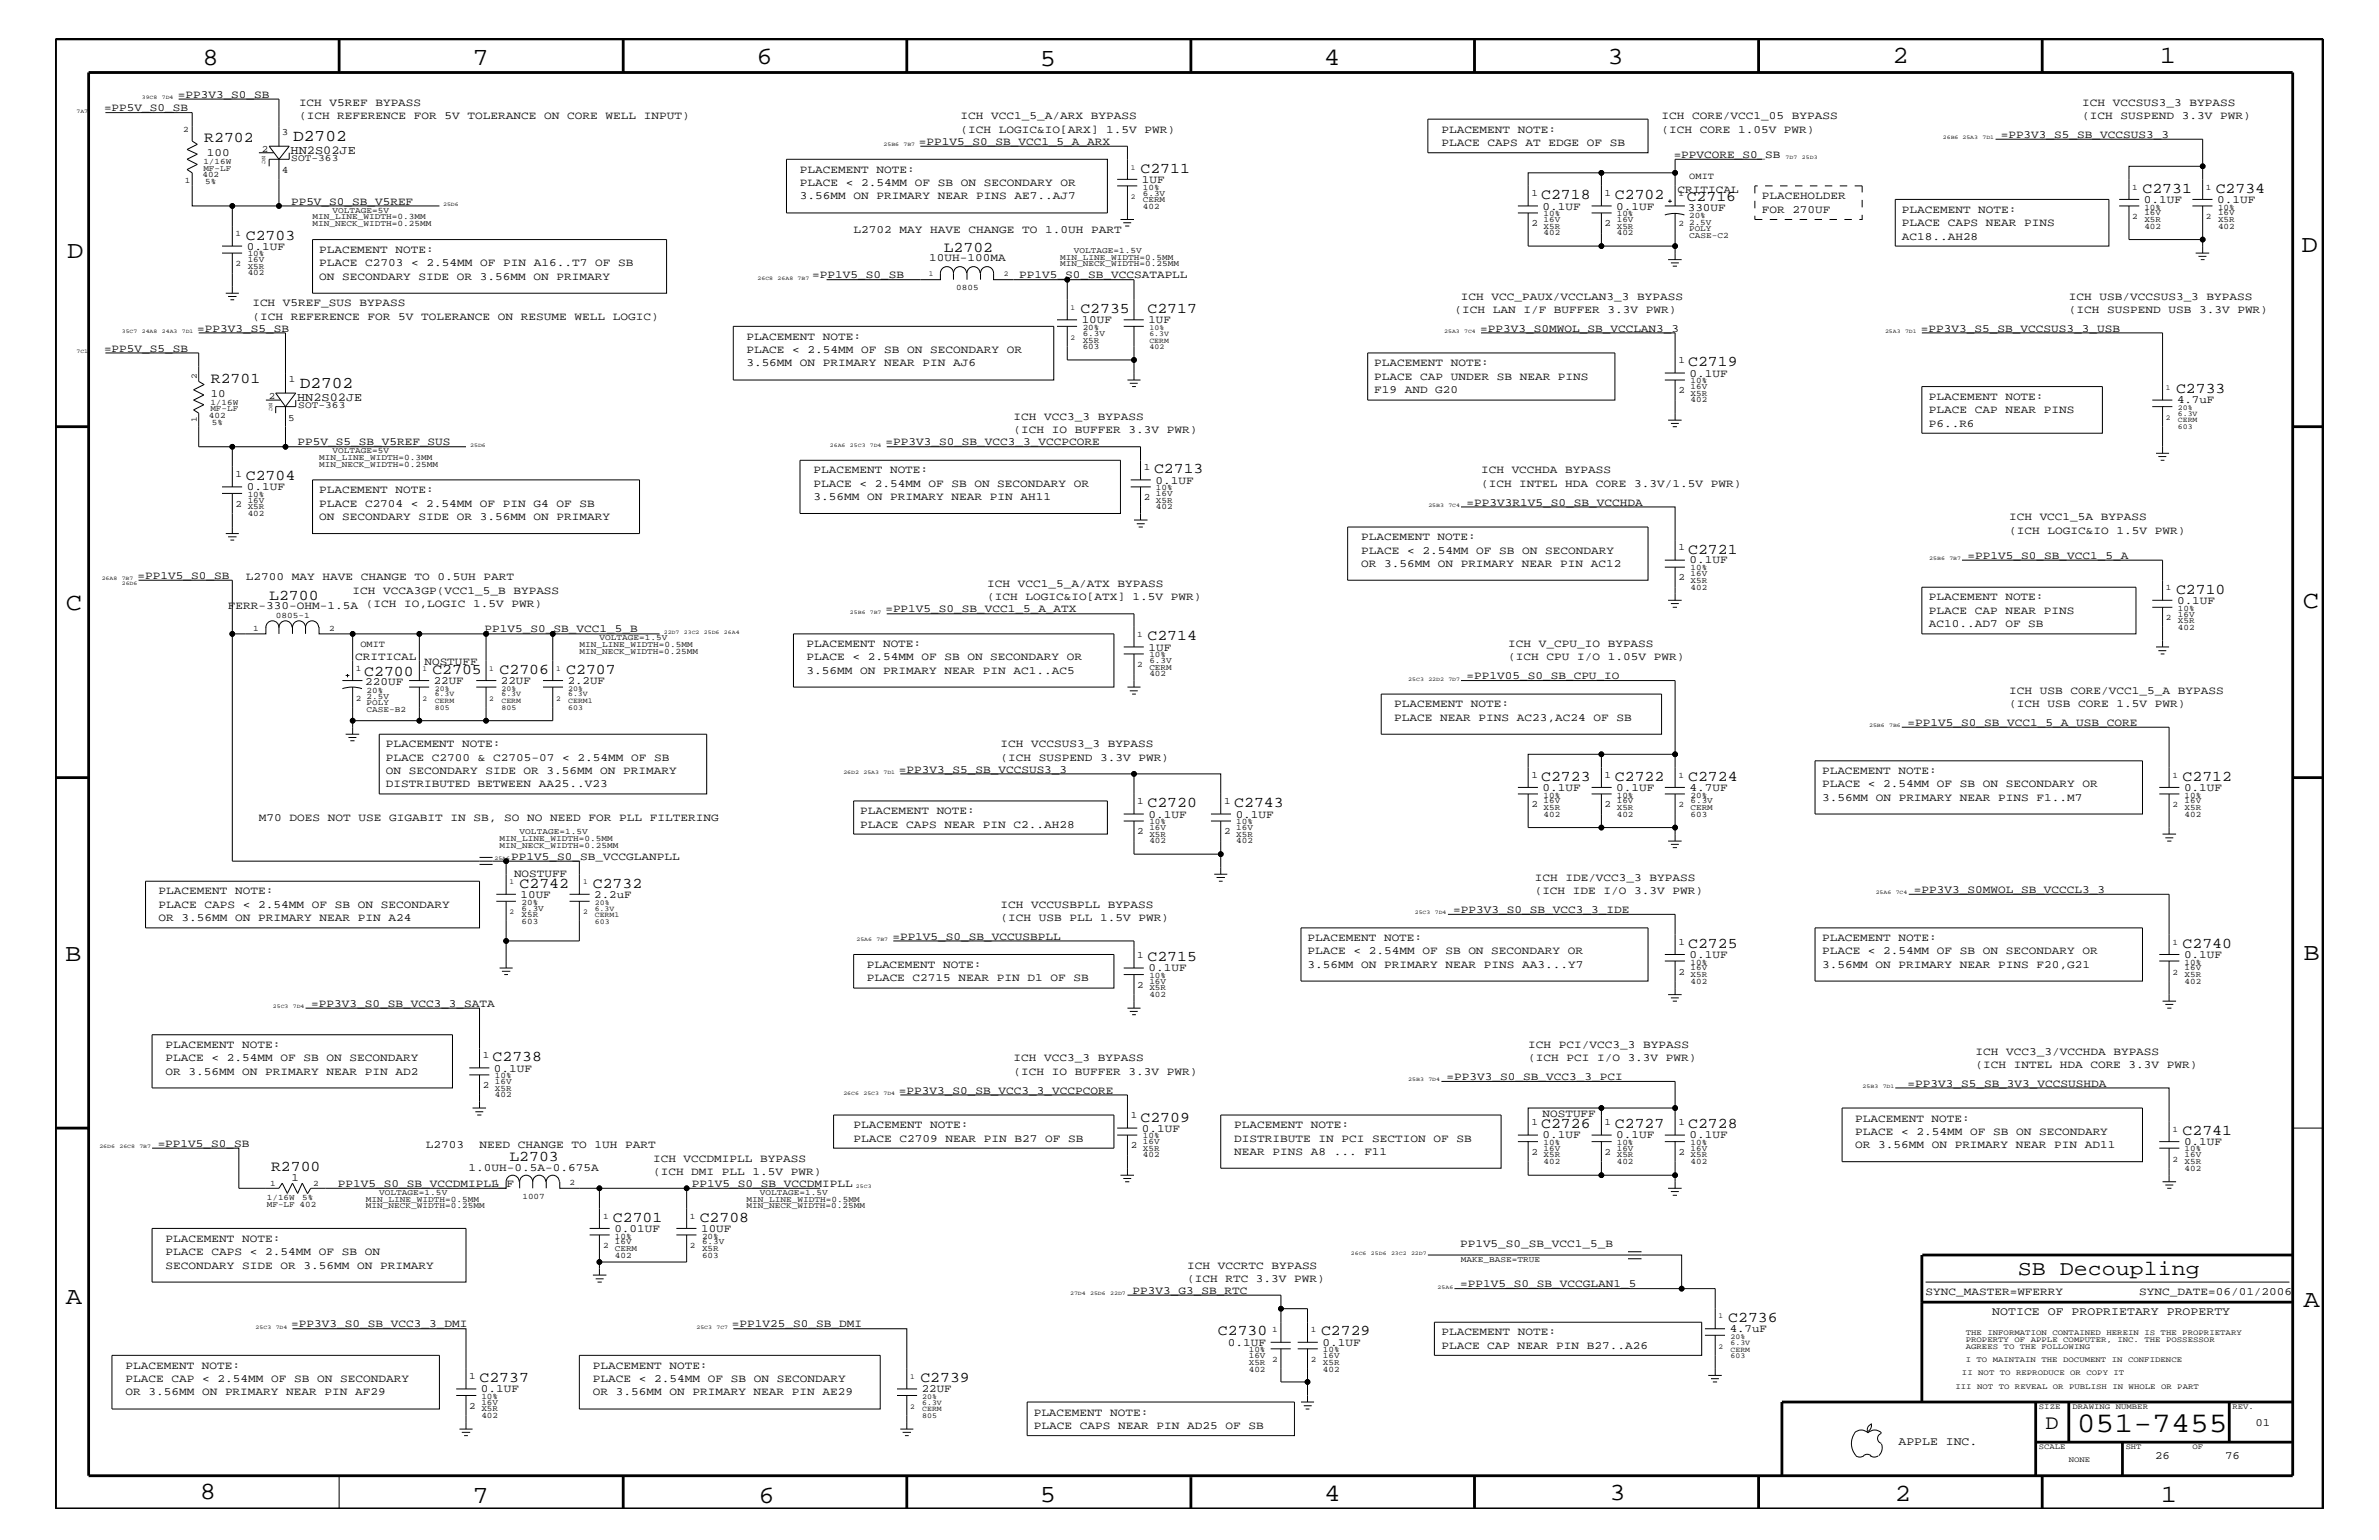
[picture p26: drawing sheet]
<svg xmlns="http://www.w3.org/2000/svg" width="432mm" height="279mm" viewBox="0 0 432 279" stroke-linecap="round" stroke-linejoin="round" font-family="sans-serif">
<defs><g id="words">
<text font-size="5.2" x="376.9" y="259.9">051-7455</text>
<g font-size="4.5">
<text x="36.7" y="11.7">8</text>
<text x="85.8" y="11.7">7</text>
<text x="137.3" y="11.5">6</text>
<text x="240.3" y="11.7">4</text>
<text x="291.8" y="11.5">3</text>
<text x="343.5" y="11.5">2</text>
<text x="392" y="11.5">1</text>
<text x="188.7" y="12.1">5</text>
<text x="12.2" y="46.8">D</text>
<text x="417.7" y="45.7">D</text>
<text x="11.9" y="110.6">C</text>
<text x="418" y="110.3">C</text>
<text x="11.9" y="174.3">B</text>
<text x="418.1" y="174.2">B</text>
<text x="11.9" y="236.7">A</text>
<text x="418.1" y="237.1">A</text>
<text x="36.2" y="271.9">8</text>
<text x="85.8" y="272.7">7</text>
<text x="137.7" y="272.7">6</text>
<text x="188.7" y="272.5">5</text>
<text x="240.4" y="272.3">4</text>
<text x="292.1" y="272.2">3</text>
<text x="343.9" y="272.3">2</text>
<text x="392.2" y="272.6">1</text>
</g>
<text font-size="3.8" x="366.3" y="231.3">SB Decoupling</text>
<text font-size="3.7" x="371.3" y="259.3">D</text>
<g font-size="3">
<text x="53.2" y="25.5">D2702</text>
<text x="54.4" y="70.4">D2702</text>
</g>
<g font-size="2.7">
<text x="37.1" y="25.9">R2702</text>
<text x="207" y="31.4">C2711</text>
<text x="388.9" y="35">C2731</text>
<text x="402.2" y="35">C2734</text>
<text x="279.7" y="36.2">C2718</text>
<text x="293.1" y="36.2">C2702</text>
<text x="306.2" y="36.5">C2716</text>
<text x="44.6" y="43.5">C2703</text>
<text x="171.3" y="45.7">L2702</text>
<text x="196.1" y="56.8">C2735</text>
<text x="208.3" y="56.8">C2717</text>
<text x="38.3" y="69.5">R2701</text>
<text x="306.4" y="66.5">C2719</text>
<text x="395" y="71.3">C2733</text>
<text x="44.6" y="87.1">C2704</text>
<text x="209.5" y="85.9">C2713</text>
<text x="306.4" y="100.4">C2721</text>
<text x="395" y="107.7">C2710</text>
<text x="48.9" y="108.8">L2700</text>
<text x="208.3" y="116.2">C2714</text>
<text x="66.1" y="122.6">C2700</text>
<text x="78.5" y="122.3">C2705</text>
<text x="90.7" y="122.3">C2706</text>
<text x="102.8" y="122.3">C2707</text>
<text x="279.7" y="141.7">C2723</text>
<text x="293.1" y="141.7">C2722</text>
<text x="306.4" y="141.7">C2724</text>
<text x="396.2" y="141.7">C2712</text>
<text x="208.3" y="146.5">C2720</text>
<text x="224" y="146.5">C2743</text>
<text x="94.3" y="161.1">C2742</text>
<text x="107.6" y="161.1">C2732</text>
<text x="306.4" y="172">C2725</text>
<text x="396.2" y="172">C2740</text>
<text x="208.3" y="174.4">C2715</text>
<text x="89.4" y="192.6">C2738</text>
<text x="207" y="203.5">C2709</text>
<text x="279.7" y="204.7">C2726</text>
<text x="293.1" y="204.7">C2727</text>
<text x="306.4" y="204.7">C2728</text>
<text x="396.2" y="205.9">C2741</text>
<text x="49.2" y="212.5">R2700</text>
<text x="92.5" y="210.7">L2703</text>
<text x="111.3" y="221.7">C2701</text>
<text x="127" y="221.7">C2708</text>
<text x="313.7" y="239.9">C2736</text>
<text x="221.1" y="242.3">C2730</text>
<text x="239.8" y="242.3">C2729</text>
<text x="87" y="250.7">C2737</text>
<text x="167" y="250.7">C2739</text>
</g>
<g font-size="2.2">
<text x="52.7" y="28">HN2S02JE</text>
<text x="53.9" y="72.8">HN2S02JE</text>
</g>
<g font-size="2.1">
<text x="361.6" y="238.6">NOTICE OF PROPRIETARY PROPERTY</text>
<text x="344.6" y="262.2">APPLE INC.</text>
</g>
<g font-size="2">
<text x="32.3" y="17.7">=PP3V3_S0_SB</text>
<text x="18.9" y="20.2">=PP5V_S0_SB</text>
<text x="54.3" y="19.2">ICH V5REF BYPASS</text>
<text x="54.3" y="21.6">(ICH REFERENCE FOR 5V TOLERANCE ON CORE WELL INPUT)</text>
<text x="174.3" y="21.6">ICH VCC1_5_A/ARX BYPASS</text>
<text x="301.6" y="21.6">ICH CORE/VCC1_05 BYPASS</text>
<text x="378" y="21.6">(ICH SUSPEND 3.3V PWR)</text>
<text x="378" y="19.2">ICH VCCSUS3_3 BYPASS</text>
<text x="37.5" y="28.4">100</text>
<text x="166.8" y="26.3">=PP1V5_S0_SB_VCC1_5_A_ARX</text>
<text x="174.3" y="24.1">(ICH LOGIC&amp;IO[ARX] 1.5V PWR)</text>
<text x="261.6" y="24.1">PLACEMENT NOTE:</text>
<text x="261.6" y="26.5">PLACE CAPS AT EDGE OF SB</text>
<text x="301.6" y="24.1">(ICH CORE 1.05V PWR)</text>
<text x="303.8" y="28.6">=PPVCORE_S0_SB</text>
<text x="363.1" y="25">=PP3V3_S5_SB_VCCSUS3_3</text>
<text x="145.2" y="31.4">PLACEMENT NOTE:</text>
<text x="145.2" y="33.7">PLACE &lt; 2.54MM OF SB ON SECONDARY OR</text>
<text x="207.3" y="33.1">1UF</text>
<text x="304.5" y="35">CRITICAL</text>
<text x="52.8" y="37.2">PP5V_S0_SB_V5REF</text>
<text x="145.2" y="36.2">3.56MM ON PRIMARY NEAR PINS AE7..AJ7</text>
<text x="280" y="38">0.1UF</text>
<text x="293.4" y="38">0.1UF</text>
<text x="306.3" y="38.2">330UF</text>
<text x="319.8" y="36.2">PLACEHOLDER</text>
<text x="319.8" y="38.6">FOR 270UF</text>
<text x="345.2" y="41">PLACE CAPS NEAR PINS</text>
<text x="345.2" y="38.6">PLACEMENT NOTE:</text>
<text x="389.1" y="36.8">0.1UF</text>
<text x="402.4" y="36.8">0.1UF</text>
<text x="44.8" y="45.3">0.1UF</text>
<text x="57.9" y="45.9">PLACEMENT NOTE:</text>
<text x="154.9" y="42.3">L2702 MAY HAVE CHANGE TO 1.0UH PART</text>
<text x="168.7" y="47.4">10UH-100MA</text>
<text x="345.2" y="43.5">AC18..AH28</text>
<text x="57.9" y="50.7">ON SECONDARY SIDE OR 3.56MM ON PRIMARY</text>
<text x="57.9" y="48.3">PLACE C2703 &lt; 2.54MM OF PIN A16..T7 OF SB</text>
<text x="147.4" y="50.5">=PP1V5_S0_SB</text>
<text x="185" y="50.5">PP1V5_S0_SB_VCCSATAPLL</text>
<text x="45.8" y="55.6">ICH V5REF_SUS BYPASS</text>
<text x="45.8" y="58">(ICH REFERENCE FOR 5V TOLERANCE ON RESUME WELL LOGIC)</text>
<text x="196.3" y="58.6">10UF</text>
<text x="208.4" y="58.6">1UF</text>
<text x="264" y="56.8">(ICH LAN I/F BUFFER 3.3V PWR)</text>
<text x="265.2" y="54.4">ICH VCC_PAUX/VCCLAN3_3 BYPASS</text>
<text x="375.5" y="54.4">ICH USB/VCCSUS3_3 BYPASS</text>
<text x="375.5" y="56.8">(ICH SUSPEND USB 3.3V PWR)</text>
<text x="18.9" y="63.9">=PP5V_S5_SB</text>
<text x="35.8" y="60.2">=PP3V3_S5_SB</text>
<text x="135.5" y="64">PLACE &lt; 2.54MM OF SB ON SECONDARY OR</text>
<text x="135.5" y="61.7">PLACEMENT NOTE:</text>
<text x="268.6" y="60.2">=PP3V3_S0MWOL_SB_VCCLAN3_3</text>
<text x="348.7" y="60.2">=PP3V3_S5_SB_VCCSUS3_3_USB</text>
<text x="135.5" y="66.5">3.56MM ON PRIMARY NEAR PIN AJ6</text>
<text x="249.4" y="68.9">PLACE CAP UNDER SB NEAR PINS</text>
<text x="249.4" y="71.3">F19 AND G20</text>
<text x="249.4" y="66.5">PLACEMENT NOTE:</text>
<text x="306.7" y="68.4">0.1UF</text>
<text x="38.3" y="72.1">10</text>
<text x="184" y="76.2">ICH VCC3_3 BYPASS</text>
<text x="350.1" y="72.6">PLACEMENT NOTE:</text>
<text x="350.1" y="77.4">P6..R6</text>
<text x="350.1" y="75">PLACE CAP NEAR PINS</text>
<text x="395.1" y="73.2">4.7uF</text>
<text x="54" y="80.8">PP5V_S5_SB_V5REF_SUS</text>
<text x="160.7" y="80.8">=PP3V3_S0_SB_VCC3_3_VCCPCORE</text>
<text x="184" y="78.6">(ICH IO BUFFER 3.3V PWR)</text>
<text x="44.8" y="88.9">0.1UF</text>
<text x="57.9" y="89.5">PLACEMENT NOTE:</text>
<text x="147.7" y="88.3">PLACE &lt; 2.54MM OF SB ON SECONDARY OR</text>
<text x="147.7" y="85.9">PLACEMENT NOTE:</text>
<text x="209.7" y="87.7">0.1UF</text>
<text x="268.8" y="88.3">(ICH INTEL HDA CORE 3.3V/1.5V PWR)</text>
<text x="268.8" y="85.9">ICH VCCHDA BYPASS</text>
<text x="57.9" y="92">PLACE C2704 &lt; 2.54MM OF PIN G4 OF SB</text>
<text x="57.9" y="94.3">ON SECONDARY SIDE OR 3.56MM ON PRIMARY</text>
<text x="147.7" y="90.7">3.56MM ON PRIMARY NEAR PIN AH11</text>
<text x="266.2" y="91.7">=PP3V3R1V5_S0_SB_VCCHDA</text>
<text x="364.7" y="94.3">ICH VCC1_5A BYPASS</text>
<text x="247.1" y="100.4">PLACE &lt; 2.54MM OF SB ON SECONDARY</text>
<text x="247.1" y="98">PLACEMENT NOTE:</text>
<text x="357.1" y="101.4">=PP1V5_S0_SB_VCC1_5_A</text>
<text x="364.7" y="96.8">(ICH LOGIC&amp;IO 1.5V PWR)</text>
<text x="25" y="105">=PP1V5_S0_SB</text>
<text x="44.6" y="105.3">L2700 MAY HAVE CHANGE TO 0.5UH PART</text>
<text x="64" y="107.7">ICH VCCA3GP(VCC1_5_B BYPASS</text>
<text x="179.2" y="106.5">ICH VCC1_5_A/ATX BYPASS</text>
<text x="247.1" y="102.9">OR 3.56MM ON PRIMARY NEAR PIN AC12</text>
<text x="306.7" y="102.2">0.1UF</text>
<text x="41.4" y="110.5">FERR-330-OHM-1.5A (ICH IO,LOGIC 1.5V PWR)</text>
<text x="160.7" y="111.1">=PP1V5_S0_SB_VCC1_5_A_ATX</text>
<text x="179.2" y="108.9">(ICH LOGIC&amp;IO[ATX] 1.5V PWR)</text>
<text x="350.1" y="108.9">PLACEMENT NOTE:</text>
<text x="350.1" y="113.7">AC10..AD7 OF SB</text>
<text x="350.1" y="111.4">PLACE CAP NEAR PINS</text>
<text x="395.1" y="109.5">0.1UF</text>
<text x="64.5" y="119.8">CRITICAL</text>
<text x="88" y="114.8">PP1V5_S0_SB_VCC1_5_B</text>
<text x="146.4" y="119.8">PLACE &lt; 2.54MM OF SB ON SECONDARY OR</text>
<text x="146.4" y="117.4">PLACEMENT NOTE:</text>
<text x="208.4" y="118.1">1UF</text>
<text x="273.7" y="119.8">(ICH CPU I/O 1.05V PWR)</text>
<text x="273.7" y="117.4">ICH V_CPU_IO BYPASS</text>
<text x="66.3" y="124.3">220UF</text>
<text x="77" y="120.6">NOSTUFF</text>
<text x="78.7" y="124.1">22UF</text>
<text x="90.9" y="124.1">22UF</text>
<text x="103" y="124.1">2.2UF</text>
<text x="146.4" y="122.3">3.56MM ON PRIMARY NEAR PIN AC1..AC5</text>
<text x="266.2" y="123.2">=PP1V05_S0_SB_CPU_IO</text>
<text x="364.7" y="125.9">ICH USB CORE/VCC1_5_A BYPASS</text>
<text x="253.1" y="130.8">PLACE NEAR PINS AC23,AC24 OF SB</text>
<text x="253.1" y="128.3">PLACEMENT NOTE:</text>
<text x="346.2" y="131.7">=PP1V5_S0_SB_VCC1_5_A_USB_CORE</text>
<text x="364.7" y="128.3">(ICH USB CORE 1.5V PWR)</text>
<text x="70" y="135.6">PLACEMENT NOTE:</text>
<text x="181.6" y="135.6">ICH VCCSUS3_3 BYPASS</text>
<text x="70" y="140.4">ON SECONDARY SIDE OR 3.56MM ON PRIMARY</text>
<text x="70" y="142.9">DISTRIBUTED BETWEEN AA25..V23</text>
<text x="70" y="138">PLACE C2700 &amp; C2705-07 &lt; 2.54MM OF SB</text>
<text x="163.2" y="140.2">=PP3V3_S5_SB_VCCSUS3_3</text>
<text x="181.6" y="138">(ICH SUSPEND 3.3V PWR)</text>
<text x="280" y="143.5">0.1UF</text>
<text x="293.4" y="143.5">0.1UF</text>
<text x="306.7" y="143.5">4.7UF</text>
<text x="330.7" y="140.4">PLACEMENT NOTE:</text>
<text x="330.7" y="142.9">PLACE &lt; 2.54MM OF SB ON SECONDARY OR</text>
<text x="396.4" y="143.5">0.1UF</text>
<text x="47" y="149">M70 DOES NOT USE GIGABIT IN SB, SO NO NEED FOR PLL FILTERING</text>
<text x="156.1" y="147.7">PLACEMENT NOTE:</text>
<text x="208.4" y="148.4">0.1UF</text>
<text x="224.3" y="148.4">0.1UF</text>
<text x="330.7" y="145.3">3.56MM ON PRIMARY NEAR PINS F1..M7</text>
<text x="92.8" y="156">PP1V5_S0_SB_VCCGLANPLL</text>
<text x="156.1" y="150.1">PLACE CAPS NEAR PIN C2..AH28</text>
<text x="93.3" y="159">NOSTUFF</text>
<text x="278.6" y="159.9">ICH IDE/VCC3_3 BYPASS</text>
<text x="347.4" y="162">=PP3V3_S0MWOL_SB_VCCCL3_3</text>
<text x="28.8" y="162.2">PLACEMENT NOTE:</text>
<text x="28.8" y="164.7">PLACE CAPS &lt; 2.54MM OF SB ON SECONDARY</text>
<text x="28.8" y="167.1">OR 3.56MM ON PRIMARY NEAR PIN A24</text>
<text x="94.5" y="162.8">10UF</text>
<text x="107.9" y="162.8">2.2uF</text>
<text x="181.6" y="167.1">(ICH USB PLL 1.5V PWR)</text>
<text x="181.6" y="164.7">ICH VCCUSBPLL BYPASS</text>
<text x="263.7" y="165.6">=PP3V3_S0_SB_VCC3_3_IDE</text>
<text x="278.6" y="162.2">(ICH IDE I/O 3.3V PWR)</text>
<text x="162" y="170.5">=PP1V5_S0_SB_VCCUSBPLL</text>
<text x="237.3" y="170.7">PLACEMENT NOTE:</text>
<text x="237.3" y="173.2">PLACE &lt; 2.54MM OF SB ON SECONDARY OR</text>
<text x="306.7" y="173.8">0.1UF</text>
<text x="330.7" y="173.2">PLACE &lt; 2.54MM OF SB ON SECONDARY OR</text>
<text x="330.7" y="170.7">PLACEMENT NOTE:</text>
<text x="396.4" y="173.8">0.1UF</text>
<text x="157.3" y="178">PLACE C2715 NEAR PIN D1 OF SB</text>
<text x="157.3" y="175.6">PLACEMENT NOTE:</text>
<text x="208.4" y="176.2">0.1UF</text>
<text x="237.3" y="175.6">3.56MM ON PRIMARY NEAR PINS AA3...Y7</text>
<text x="330.7" y="175.6">3.56MM ON PRIMARY NEAR PINS F20,G21</text>
<text x="56.5" y="182.7">=PP3V3_S0_SB_VCC3_3_SATA</text>
<text x="30.1" y="190.2">PLACEMENT NOTE:</text>
<text x="277.4" y="190.2">ICH PCI/VCC3_3 BYPASS</text>
<text x="358.6" y="191.4">ICH VCC3_3/VCCHDA BYPASS</text>
<text x="30.1" y="192.6">PLACE &lt; 2.54MM OF SB ON SECONDARY</text>
<text x="30.1" y="195">OR 3.56MM ON PRIMARY NEAR PIN AD2</text>
<text x="89.7" y="194.4">0.1UF</text>
<text x="184" y="195">(ICH IO BUFFER 3.3V PWR)</text>
<text x="184" y="192.6">ICH VCC3_3 BYPASS</text>
<text x="262.6" y="195.9">=PP3V3_S0_SB_VCC3_3_PCI</text>
<text x="277.4" y="192.6">(ICH PCI I/O 3.3V PWR)</text>
<text x="346.2" y="197.2">=PP3V3_S5_SB_3V3_VCCSUSHDA</text>
<text x="358.6" y="193.7">(ICH INTEL HDA CORE 3.3V PWR)</text>
<text x="163.2" y="198.4">=PP3V3_S0_SB_VCC3_3_VCCPCORE</text>
<text x="280" y="202.6">NOSTUFF</text>
<text x="336.7" y="203.5">PLACEMENT NOTE:</text>
<text x="28.6" y="208.1">=PP1V5_S0_SB</text>
<text x="77.3" y="208.3">L2703</text>
<text x="87" y="208.3">NEED CHANGE TO 1UH PART</text>
<text x="154.9" y="204.7">PLACEMENT NOTE:</text>
<text x="154.9" y="207.1">PLACE C2709 NEAR PIN B27 OF SB</text>
<text x="207.3" y="205.3">0.1UF</text>
<text x="224" y="207.1">DISTRIBUTE IN PCI SECTION OF SB</text>
<text x="224" y="204.7">PLACEMENT NOTE:</text>
<text x="224" y="209.6">NEAR PINS A8 ... F11</text>
<text x="280" y="206.5">0.1UF</text>
<text x="293.4" y="206.5">0.1UF</text>
<text x="306.7" y="206.5">0.1UF</text>
<text x="336.7" y="205.9">PLACE &lt; 2.54MM OF SB ON SECONDARY</text>
<text x="336.7" y="208.3">OR 3.56MM ON PRIMARY NEAR PIN AD11</text>
<text x="396.4" y="207.7">0.1UF</text>
<text x="52.9" y="214.2">1</text>
<text x="61.3" y="215.3">PP1V5_S0_SB_VCCDMIPLL_F</text>
<text x="85" y="212.4">1.0UH-0.5A-0.675A</text>
<text x="118.5" y="210.8">ICH VCCDMIPLL BYPASS</text>
<text x="118.5" y="213.2">(ICH DMI PLL 1.5V PWR)</text>
<text x="125.6" y="215.3">PP1V5_S0_SB_VCCDMIPLL</text>
<text x="30.1" y="225.3">PLACEMENT NOTE:</text>
<text x="30.1" y="227.7">PLACE CAPS &lt; 2.54MM OF SB ON</text>
<text x="111.5" y="223.5">0.01UF</text>
<text x="127.3" y="223.5">10UF</text>
<text x="265" y="226.3">PP1V5_S0_SB_VCC1_5_B</text>
<text x="30.1" y="230.2">SECONDARY SIDE OR 3.56MM ON PRIMARY</text>
<text x="215.5" y="230.2">ICH VCCRTC BYPASS</text>
<text x="215.5" y="232.6">(ICH RTC 3.3V PWR)</text>
<text x="265" y="233.5">=PP1V5_S0_SB_VCCGLAN1_5</text>
<text x="205.6" y="234.7">PP3V3_G3_SB_RTC</text>
<text x="349.5" y="235">SYNC_MASTER=WFERRY</text>
<text x="388.3" y="235">SYNC_DATE=06/01/2006</text>
<text x="52.8" y="240.8">=PP3V3_S0_SB_VCC3_3_DMI</text>
<text x="132.8" y="240.8">=PP1V25_S0_SB_DMI</text>
<text x="222.8" y="244.1">0.1UF</text>
<text x="240" y="244.1">0.1UF</text>
<text x="261.6" y="242.3">PLACEMENT NOTE:</text>
<text x="261.6" y="244.7">PLACE CAP NEAR PIN B27..A26</text>
<text x="313.9" y="241.7">4.7uF</text>
<text x="22.8" y="248.4">PLACEMENT NOTE:</text>
<text x="22.8" y="250.7">PLACE CAP &lt; 2.54MM OF SB ON SECONDARY</text>
<text x="107.6" y="248.4">PLACEMENT NOTE:</text>
<text x="107.6" y="250.7">PLACE &lt; 2.54MM OF SB ON SECONDARY</text>
<text x="22.8" y="253.2">OR 3.56MM ON PRIMARY NEAR PIN AF29</text>
<text x="87.3" y="252.6">0.1UF</text>
<text x="107.6" y="253.2">OR 3.56MM ON PRIMARY NEAR PIN AE29</text>
<text x="167.3" y="252.6">22UF</text>
<text x="187.6" y="256.8">PLACEMENT NOTE:</text>
<text x="187.6" y="259.3">PLACE CAPS NEAR PIN AD25 OF SB</text>
<text x="409.4" y="258.7">01</text>
<text x="391.2" y="264.7">26</text>
<text x="403.9" y="264.7">76</text>
</g>
<g font-size="1.8">
<text x="47.5" y="27.5">2</text>
<text x="51.1" y="24.6">3</text>
<text x="52.9" y="29.2">SOT-363</text>
<text x="51.1" y="31.4">4</text>
<text x="278" y="35.6">1</text>
<text x="291.3" y="35.6">1</text>
<text x="278" y="41">2</text>
<text x="291.3" y="41">2</text>
<text x="304.6" y="65.9">1</text>
<text x="52.4" y="69.4">1</text>
<text x="304.6" y="71.3">2</text>
<text x="48.8" y="72.4">2</text>
<text x="52.3" y="76.3">5</text>
<text x="54.1" y="74">SOT-363</text>
<text x="42.8" y="86.5">1</text>
<text x="207.6" y="85.3">1</text>
<text x="42.8" y="92">2</text>
<text x="207.6" y="90.7">2</text>
<text x="304.6" y="99.9">1</text>
<text x="304.6" y="105.3">2</text>
<text x="278" y="141.1">1</text>
<text x="291.3" y="141.1">1</text>
<text x="206.4" y="145.9">1</text>
<text x="222.2" y="145.9">1</text>
<text x="278" y="146.5">2</text>
<text x="291.3" y="146.5">2</text>
<text x="206.4" y="151.3">2</text>
<text x="222.2" y="151.3">2</text>
<text x="206.4" y="173.8">1</text>
<text x="304.6" y="171.4">1</text>
<text x="206.4" y="179.3">2</text>
<text x="304.6" y="176.8">2</text>
<text x="87.6" y="192">1</text>
<text x="87.6" y="197.4">2</text>
<text x="205.2" y="202.9">1</text>
<text x="205.2" y="208.3">2</text>
<text x="278" y="204.1">1</text>
<text x="278" y="209.6">2</text>
<text x="291.3" y="204.1">1</text>
<text x="291.3" y="209.6">2</text>
<text x="304.6" y="204.1">1</text>
<text x="304.6" y="209.6">2</text>
<text x="85.2" y="250.1">1</text>
<text x="85.2" y="255.6">2</text>
</g>
<g font-size="1.7">
<text x="306.6" y="32.5">OMIT</text>
<text x="65.4" y="117.4">OMIT</text>
</g>
<g font-size="1.5">
<text x="33.3" y="24">2</text>
<text x="36.9" y="29.7">1/16W</text>
<text x="33.5" y="33.1">1</text>
<text x="36.7" y="32.2">402</text>
<text x="36.9" y="31">MF-LF</text>
<text x="37.3" y="33.4">5%</text>
<text x="207.4" y="35.5">6.3V</text>
<text x="207.4" y="34.4">10%</text>
<text x="304.6" y="35.6">1</text>
<text x="387" y="34.4">1</text>
<text x="400.4" y="34.4">1</text>
<text x="56.7" y="41">MIN_NECK_WIDTH=0.25MM</text>
<text x="56.7" y="39.8">MIN_LINE_WIDTH=0.3MM</text>
<text x="60.4" y="38.6">VOLTAGE=5V</text>
<text x="207.4" y="37.9">402</text>
<text x="207.4" y="36.7">CERM</text>
<text x="280.2" y="40.3">16V</text>
<text x="280.2" y="41.5">X5R</text>
<text x="280.2" y="39.2">10%</text>
<text x="293.5" y="39.2">10%</text>
<text x="293.5" y="41.5">X5R</text>
<text x="293.5" y="40.3">16V</text>
<text x="304.6" y="41">2</text>
<text x="306.6" y="41.9">POLY</text>
<text x="306.6" y="39.6">20%</text>
<text x="306.6" y="40.8">2.5V</text>
<text x="387" y="39.8">2</text>
<text x="389.2" y="38">10%</text>
<text x="389.2" y="39.1">16V</text>
<text x="389.2" y="40.3">X5R</text>
<text x="389.2" y="41.5">402</text>
<text x="400.4" y="39.8">2</text>
<text x="402.6" y="38">10%</text>
<text x="402.6" y="39.1">16V</text>
<text x="402.6" y="41.5">402</text>
<text x="402.6" y="40.3">X5R</text>
<text x="42.8" y="42.9">1</text>
<text x="45" y="46.5">10%</text>
<text x="45" y="47.6">16V</text>
<text x="192.4" y="47.1">MIN_LINE_WIDTH=0.5MM</text>
<text x="194.9" y="45.9">VOLTAGE=1.5V</text>
<text x="280.2" y="42.7">402</text>
<text x="293.5" y="42.7">402</text>
<text x="306.6" y="43.1">CASE-C2</text>
<text x="42.8" y="48.3">2</text>
<text x="45" y="50">402</text>
<text x="45" y="48.8">X5R</text>
<text x="173.6" y="52.7">0805</text>
<text x="192.4" y="48.3">MIN_NECK_WIDTH=0.25MM</text>
<text x="196.5" y="59.8">20%</text>
<text x="196.5" y="63.4">603</text>
<text x="196.5" y="60.9">6.3V</text>
<text x="196.5" y="62.2">X5R</text>
<text x="35.7" y="68.8" transform="rotate(-90 35.7 68.8)">2</text>
<text x="306.8" y="71.8">X5R</text>
<text x="306.8" y="69.5">10%</text>
<text x="306.8" y="70.6">16V</text>
<text x="35.7" y="76.6" transform="rotate(-90 35.7 76.6)">1</text>
<text x="37.9" y="75.8">402</text>
<text x="38.2" y="74.6">MF-LF</text>
<text x="38.2" y="73.4">1/16W</text>
<text x="38.4" y="77.1">5%</text>
<text x="306.8" y="73">402</text>
<text x="57.9" y="83.5">MIN_LINE_WIDTH=0.3MM</text>
<text x="60.4" y="82.2">VOLTAGE=5V</text>
<text x="57.9" y="84.7">MIN_NECK_WIDTH=0.25MM</text>
<text x="209.8" y="88.9">10%</text>
<text x="45" y="92.4">X5R</text>
<text x="45" y="90.1">10%</text>
<text x="45" y="93.7">402</text>
<text x="45" y="91.2">16V</text>
<text x="209.8" y="90">16V</text>
<text x="209.8" y="91.2">X5R</text>
<text x="209.8" y="92.4">402</text>
<text x="306.8" y="104.6">16V</text>
<text x="306.8" y="107">402</text>
<text x="306.8" y="103.5">10%</text>
<text x="306.8" y="105.8">X5R</text>
<text x="393.1" y="107.1">1</text>
<text x="50.1" y="112">0805-1</text>
<text x="393.1" y="112.6">2</text>
<text x="395.3" y="113.1">X5R</text>
<text x="395.3" y="110.8">10%</text>
<text x="395.3" y="111.9">16V</text>
<text x="46" y="114.4">1</text>
<text x="59.8" y="114.4">2</text>
<text x="105.2" y="117.4">MIN_LINE_WIDTH=0.5MM</text>
<text x="105.2" y="118.6">MIN_NECK_WIDTH=0.25MM</text>
<text x="108.8" y="116.2">VOLTAGE=1.5V</text>
<text x="206.4" y="115.6">1</text>
<text x="208.6" y="119.2">10%</text>
<text x="395.3" y="114.2">402</text>
<text x="64.6" y="121.7">1</text>
<text x="66.5" y="125.7">20%</text>
<text x="206.4" y="121">2</text>
<text x="208.6" y="120.3">6.3V</text>
<text x="208.6" y="122.7">402</text>
<text x="208.6" y="121.5">CERM</text>
<text x="64.6" y="127.1">2</text>
<text x="66.5" y="126.9">2.5V</text>
<text x="66.5" y="128">POLY</text>
<text x="66.5" y="129.1">CASE-B2</text>
<text x="304.6" y="141.1">1</text>
<text x="394.3" y="141.1">1</text>
<text x="208.6" y="149.5">10%</text>
<text x="224.4" y="149.5">10%</text>
<text x="280.2" y="144.7">10%</text>
<text x="280.2" y="145.7">16V</text>
<text x="280.2" y="147">X5R</text>
<text x="280.2" y="148.2">402</text>
<text x="293.5" y="144.7">10%</text>
<text x="293.5" y="147">X5R</text>
<text x="293.5" y="145.7">16V</text>
<text x="293.5" y="148.2">402</text>
<text x="304.6" y="146.5">2</text>
<text x="306.8" y="147">CERM</text>
<text x="306.8" y="144.7">20%</text>
<text x="306.8" y="148.2">603</text>
<text x="306.8" y="145.7">6.3V</text>
<text x="394.3" y="146.5">2</text>
<text x="396.5" y="144.7">10%</text>
<text x="396.5" y="145.7">16V</text>
<text x="396.5" y="148.2">402</text>
<text x="396.5" y="147">X5R</text>
<text x="90.7" y="153.8">MIN_NECK_WIDTH=0.25MM</text>
<text x="90.7" y="152.6">MIN_LINE_WIDTH=0.5MM</text>
<text x="94.3" y="151.3">VOLTAGE=1.5V</text>
<text x="208.6" y="151.8">X5R</text>
<text x="208.6" y="153">402</text>
<text x="208.6" y="150.7">16V</text>
<text x="224.4" y="151.8">X5R</text>
<text x="224.4" y="150.7">16V</text>
<text x="224.4" y="153">402</text>
<text x="94.7" y="164.1">20%</text>
<text x="94.7" y="167.6">603</text>
<text x="94.7" y="166.4">X5R</text>
<text x="94.7" y="165.2">6.3V</text>
<text x="394.3" y="171.4">1</text>
<text x="208.6" y="179.7">X5R</text>
<text x="208.6" y="177.4">10%</text>
<text x="208.6" y="178.5">16V</text>
<text x="306.8" y="177.3">X5R</text>
<text x="306.8" y="175">10%</text>
<text x="306.8" y="178.5">402</text>
<text x="306.8" y="176.1">16V</text>
<text x="394.3" y="176.8">2</text>
<text x="396.5" y="176.1">16V</text>
<text x="396.5" y="178.5">402</text>
<text x="396.5" y="175">10%</text>
<text x="396.5" y="177.3">X5R</text>
<text x="208.6" y="181">402</text>
<text x="89.8" y="197.9">X5R</text>
<text x="89.8" y="195.6">10%</text>
<text x="89.8" y="196.7">16V</text>
<text x="89.8" y="199.1">402</text>
<text x="207.4" y="206.5">10%</text>
<text x="207.4" y="208.8">X5R</text>
<text x="207.4" y="207.6">16V</text>
<text x="280.2" y="208.8">16V</text>
<text x="280.2" y="207.7">10%</text>
<text x="293.5" y="207.7">10%</text>
<text x="293.5" y="208.8">16V</text>
<text x="306.8" y="208.8">16V</text>
<text x="306.8" y="207.7">10%</text>
<text x="394.3" y="205.3">1</text>
<text x="396.5" y="208.9">10%</text>
<text x="49" y="215.3">1</text>
<text x="56.8" y="215.3">2</text>
<text x="89.7" y="215">1</text>
<text x="103.4" y="215">2</text>
<text x="207.4" y="210">402</text>
<text x="280.2" y="211.3">402</text>
<text x="280.2" y="210">X5R</text>
<text x="293.5" y="210">X5R</text>
<text x="293.5" y="211.3">402</text>
<text x="306.8" y="211.3">402</text>
<text x="306.8" y="210">X5R</text>
<text x="394.3" y="210.8">2</text>
<text x="396.5" y="211.3">X5R</text>
<text x="396.5" y="210">16V</text>
<text x="396.5" y="212.5">402</text>
<text x="48.4" y="217.8">1/16W</text>
<text x="48.4" y="219">MF-LF 402</text>
<text x="54.9" y="217.8">5%</text>
<text x="66.4" y="218">MIN_LINE_WIDTH=0.5MM</text>
<text x="66.4" y="219.2">MIN_NECK_WIDTH=0.25MM</text>
<text x="68.8" y="216.9">VOLTAGE=1.5V</text>
<text x="94.8" y="217.5">1007</text>
<text x="109.5" y="221.1">1</text>
<text x="125.2" y="221.1">1</text>
<text x="135.5" y="219.2">MIN_NECK_WIDTH=0.25MM</text>
<text x="135.5" y="218">MIN_LINE_WIDTH=0.5MM</text>
<text x="137.9" y="216.9">VOLTAGE=1.5V</text>
<text x="109.5" y="226.5">2</text>
<text x="111.6" y="224.7">10%</text>
<text x="111.6" y="225.7">16V</text>
<text x="111.6" y="227">CERM</text>
<text x="125.2" y="226.5">2</text>
<text x="127.4" y="225.7">6.3V</text>
<text x="127.4" y="224.7">20%</text>
<text x="127.4" y="227">X5R</text>
<text x="111.6" y="228.2">402</text>
<text x="127.4" y="228.2">603</text>
<text x="265.2" y="229">MAKE_BASE=TRUE</text>
<text x="226.7" y="245.3">10%</text>
<text x="230.9" y="241.7">1</text>
<text x="237.9" y="241.7">1</text>
<text x="240.1" y="245.3">10%</text>
<text x="226.7" y="247.6">X5R</text>
<text x="226.7" y="246.4">16V</text>
<text x="226.7" y="248.9">402</text>
<text x="230.9" y="247.1">2</text>
<text x="237.9" y="247.1">2</text>
<text x="240.1" y="246.4">16V</text>
<text x="240.1" y="248.9">402</text>
<text x="240.1" y="247.6">X5R</text>
<text x="87.4" y="254.9">16V</text>
<text x="87.4" y="257.3">402</text>
<text x="87.4" y="253.8">10%</text>
<text x="87.4" y="256.1">X5R</text>
</g>
<g font-size="1.4">
<text x="205.2" y="30.8">1</text>
<text x="205.2" y="36.2">2</text>
<text x="168.6" y="50.2">1</text>
<text x="182.2" y="50.2">2</text>
<text x="194.3" y="56.2">1</text>
<text x="208.6" y="59.8">10%</text>
<text x="194.3" y="61.7">2</text>
<text x="208.6" y="60.9">6.3V</text>
<text x="208.6" y="62.2">CERM</text>
<text x="208.6" y="63.4">402</text>
<text x="393.1" y="70.7">1</text>
<text x="393.1" y="76.2">2</text>
<text x="395.3" y="75.5">6.3V</text>
<text x="395.3" y="77.9">603</text>
<text x="395.3" y="76.7">CERM</text>
<text x="395.3" y="74.4">20%</text>
<text x="76.7" y="121.7">1</text>
<text x="78.9" y="125.3">20%</text>
<text x="88.8" y="121.7">1</text>
<text x="91" y="125.3">20%</text>
<text x="100.9" y="121.7">1</text>
<text x="103.1" y="125.3">20%</text>
<text x="76.7" y="127.1">2</text>
<text x="78.9" y="127.6">CERM</text>
<text x="78.9" y="126.4">6.3V</text>
<text x="78.9" y="128.8">805</text>
<text x="88.8" y="127.1">2</text>
<text x="91" y="127.6">CERM</text>
<text x="91" y="128.8">805</text>
<text x="91" y="126.4">6.3V</text>
<text x="100.9" y="127.1">2</text>
<text x="103.1" y="128.8">603</text>
<text x="103.1" y="126.4">6.3V</text>
<text x="103.1" y="127.6">CERM1</text>
<text x="92.5" y="160.5">1</text>
<text x="105.8" y="160.5">1</text>
<text x="92.5" y="165.9">2</text>
<text x="105.8" y="165.9">2</text>
<text x="107.9" y="165.2">6.3V</text>
<text x="107.9" y="166.4">CERM1</text>
<text x="108" y="167.6">603</text>
<text x="108" y="164.1">20%</text>
<text x="311.9" y="239.2">1</text>
<text x="311.9" y="244.7">2</text>
<text x="314.1" y="242.9">20%</text>
<text x="314.1" y="244">6.3V</text>
<text x="314.1" y="245.2">CERM</text>
<text x="356.8" y="242.3">THE INFORMATION CONTAINED HEREIN IS THE PROPRIETARY</text>
<text x="356.8" y="243.5">PROPERTY OF APPLE COMPUTER, INC. THE POSSESSOR</text>
<text x="356.8" y="244.7">AGREES TO THE FOLLOWING</text>
<text x="165.2" y="250.1">1</text>
<text x="314.1" y="246.4">603</text>
<text x="354.9" y="252">III NOT TO REVEAL OR PUBLISH IN WHOLE OR PART</text>
<text x="356.1" y="249.5">II NOT TO REPRODUCE OR COPY IT</text>
<text x="356.8" y="247.1">I TO MAINTAIN THE DOCUMENT IN CONFIDENCE</text>
<text x="165.2" y="255.6">2</text>
<text x="167.4" y="253.8">20%</text>
<text x="167.4" y="257.3">805</text>
<text x="167.4" y="256.1">CERM</text>
<text x="167.4" y="254.9">6.3V</text>
<text x="370.1" y="255.6">SIZE</text>
<text x="376.2" y="255.6">DRAWING NUMBER</text>
<text x="405.2" y="255.6">REV.</text>
<text x="370.1" y="262.9">SCALE</text>
<text x="385.8" y="262.9">SHT</text>
<text x="397.9" y="262.9">OF</text>
<text x="375.5" y="265.3">NONE</text>
</g>
<g font-size="1">
<text x="25.7" y="18">39C8</text>
<text x="29.4" y="18">7D4</text>
<text x="13.9" y="20.4">7A7</text>
<text x="47.6" y="28.3" transform="rotate(90 47.6 28.3)">NC</text>
<text x="160.4" y="26.5">25B6</text>
<text x="164" y="26.5">7B7</text>
<text x="324.1" y="28.9">7D7</text>
<text x="327.1" y="28.9">25D3</text>
<text x="352.6" y="25.3">26B6</text>
<text x="356.2" y="25.3">25A3</text>
<text x="359.8" y="25.3">7D1</text>
<text x="80.4" y="37.4">25D6</text>
<text x="137.5" y="50.7">26C8</text>
<text x="141.1" y="50.7">26A8</text>
<text x="144.8" y="50.7">7B7</text>
<text x="13.9" y="64">7C1</text>
<text x="22.1" y="60.4">35C7</text>
<text x="25.7" y="60.4">24A8</text>
<text x="29.4" y="60.4">24A3</text>
<text x="33" y="60.4">7D1</text>
<text x="262.1" y="60.4">25A3</text>
<text x="265.8" y="60.4">7C4</text>
<text x="342.1" y="60.4">25A3</text>
<text x="345.8" y="60.4">7D1</text>
<text x="48.9" y="73.2" transform="rotate(90 48.9 73.2)">NC</text>
<text x="85.3" y="81.1">25D6</text>
<text x="150.6" y="81.1">26A6</text>
<text x="154.3" y="81.1">25C3</text>
<text x="157.9" y="81.1">7D4</text>
<text x="259.2" y="92">25B3</text>
<text x="262.9" y="92">7C4</text>
<text x="350.2" y="101.6">25B6</text>
<text x="353.8" y="101.6">7B7</text>
<text x="18.5" y="105.3">26A8</text>
<text x="22.1" y="105.3">7B7</text>
<text x="22.1" y="106.2">26D6</text>
<text x="154.3" y="111.4">25B6</text>
<text x="157.9" y="111.4">7B7</text>
<text x="120.5" y="115">22D7</text>
<text x="124.1" y="115">23C2</text>
<text x="127.8" y="115">25D6</text>
<text x="131.4" y="115">26A4</text>
<text x="255.6" y="123.5">25C3</text>
<text x="259.2" y="123.5">22D2</text>
<text x="262.9" y="123.5">7D7</text>
<text x="339.3" y="131.9">25B6</text>
<text x="342.9" y="131.9">7B6</text>
<text x="153.1" y="140.4">26D2</text>
<text x="156.7" y="140.4">25A3</text>
<text x="160.4" y="140.4">7D1</text>
<text x="89.7" y="156">25A6</text>
<text x="256.8" y="165.9">25C3</text>
<text x="260.4" y="165.9">7D4</text>
<text x="340.4" y="162.2">25A6</text>
<text x="344.1" y="162.2">7C4</text>
<text x="155.4" y="170.7">25A6</text>
<text x="159.1" y="170.7">7B7</text>
<text x="49.5" y="182.9">25C3</text>
<text x="53.2" y="182.9">7D4</text>
<text x="255.6" y="196.2">25B3</text>
<text x="259.2" y="196.2">7D4</text>
<text x="338.1" y="197.4">25B3</text>
<text x="341.7" y="197.4">7D1</text>
<text x="153.1" y="198.7">26C6</text>
<text x="156.7" y="198.7">25C3</text>
<text x="160.4" y="198.7">7D4</text>
<text x="18" y="208.3">26D6</text>
<text x="21.7" y="208.3">26C8</text>
<text x="25.3" y="208.3">7B7</text>
<text x="155.4" y="215.6">25C3</text>
<text x="245.2" y="227.7">26C6</text>
<text x="248.8" y="227.7">25D6</text>
<text x="252.5" y="227.7">23C2</text>
<text x="256.1" y="227.7">22D7</text>
<text x="260.9" y="233.8">25A6</text>
<text x="194.2" y="235">27D4</text>
<text x="197.9" y="235">25D6</text>
<text x="201.5" y="235">22D7</text>
<text x="46.4" y="241.1">25C3</text>
<text x="50" y="241.1">7D4</text>
<text x="126.4" y="241.1">25C3</text>
<text x="130" y="241.1">7C7</text>
</g>
</g></defs>
<g fill="none" stroke="#000" stroke-width=".18">
<path d="M32.4 18h18.2v8.5M19.1 20.4h15.8v5.2l.9 .6-1.8 .9 1.8 .9-1.8 .9 1.8 .9-1.8 1 .9 .6v6h7.3v7.2M47 27.7h2.7M50.6 28.9l1.9-2.4h-3.6l1.7 2.4v8.5h-8.4M50.6 37.4h29.2M52.5 27.7v1.2h-3.6v1.3M142.7 28.9h58.3v9.7h-58.3zM167 26.5h37.6v6M202.8 33.7h3.6M202.8 32.5h3.6M203.4 39.8h2.4M204.6 33.7v6.1"/>
<path d="M259.2 21.6h39.9v6.1h-39.9zM275.5 38.6h3.6M275.5 37.4h3.6M277.4 37.4v-6h13.3v6M277.4 38.6v6h13.3M288.9 38.6h3.6M288.9 37.4h3.6M290.7 38.6v6M290.7 31.4h13.3M302.2 39a5.8 5.8 0 0 1 3.5 0M302.2 37.4h3.6M302.8 36.5h.6"/>
<path d="M303.1 36.2v.6M304 38.6v6M319.8 28.9h-15.8v8.5M344 36.2h38.8v8.4h-38.8zM362.2 25.3h37.6v4.9M384.6 37.4h3.7M384.6 36.2h3.7M386.4 37.4v6.1h13.4v2.4M386.4 36.2v-6h13.4v6M397.9 37.4h3.7M397.9 36.2h3.7M399.8 37.4v6.1"/>
<path d="M40.3 45.9h3.6M40.3 44.6h3.6M41 53.2h2.3M41.4 53.8h1.5M41.8 54.4h.7M42.2 45.9v7.3M56.7 43.5h64.3v9.7h-64.3zM133.1 59.2h58.2v9.7h-58.2zM173.1 49.6a1.19 1.19 0 0 0-1.2-1.2 1.19 1.19 0 0 0-1.2 1.2v1.1h-20.7M173.1 49.6a1.19 1.19 0 0 1 1.1-1.2 1.19 1.19 0 0 1 1.2 1.2M173.1 49.6v1.1M177.9 49.6a1.19 1.19 0 0 0-1.2-1.2 1.19 1.19 0 0 0-1.2 1.2v1.1"/>
<path d="M178 50.7v-1.1a1.19 1.19 0 0 1 1.2-1.2 1.19 1.19 0 0 1 1.1 1.2v1.1h13.4M191.9 59.2h3.6M191.9 58h3.6M193.7 59.2v6.1h12.1v-6.1M193.7 58v-7.3h12.1v7.3M203.9 40.4h1.4M204 59.2h3.6M204 58h3.6M204.2 41h.8M290.7 44.6h13.3v2.5M302.8 47.1h2.4M303.3 47.7h1.4"/>
<path d="M303.6 48.3h.8M398.5 45.9h2.5M399 46.5h1.5M399.5 47.1h.6M19.1 64h17v5.2l1 .6M36.1 60.4h15.7v10.9M37 69.8l-1.9 .9 1.9 1-1.9 .9 1.9 .8-1.9 1 1 .6v6.1h6.1M48.3 72.6h2.6M51.8 73.8l1.9-2.5h-3.7l1.8 2.5v7.3M53.7 72.6v1.2h-3.7v1.2M204.6 68.9h2.4M205.1 69.5h1.4"/>
<path d="M205.5 70.1h.7M205.8 65.3v3.6M248.2 64h44.9v8.6h-44.9zM268.8 60.4h35.2v7.3M302.2 68.9h3.6M302.2 67.7h3.6M302.8 76.2h2.4M303.3 76.8h1.4M303.6 77.4h.8M304 68.9v7.3M348.8 70.1h32.8v8.5h-32.8zM348.8 60.4h43.7v12.2"/>
<path d="M390.7 73.8h3.6M390.7 72.6h3.6M392.5 73.8v8.4M40.3 89.5h3.6M40.3 88.3h3.6M41 96.8h2.3M41.4 97.4h1.5M41.8 98h.7M42.2 89.5v7.3M51.8 81.1h-9.6v7.2M51.8 81.1h32.8M56.7 87.1h59.4v9.7h-59.4z"/>
<path d="M145.2 83.5h58.2v9.7h-58.2zM161 81.1h46v6M205.2 88.3h3.7M205.2 87.1h3.7M205.8 94.3h2.5M206.3 95h1.5M206.7 95.6h.7M207 88.3v6M244.6 95.6h54.5v9.7h-54.5zM265.2 92h38.8v9.6M391.3 82.2h2.4M391.8 82.8h1.4"/>
<path d="M392.2 83.5h.7M25.1 105.3h17.1v50.9h63v6M48.3 113.7v1.3h-6.1M48.3 113.8a1.19 1.19 0 0 1 1.1-1.2 1.19 1.19 0 0 1 1.2 1.2 1.19 1.19 0 0 1 1.2-1.2 1.19 1.19 0 0 1 1.2 1.2M50.6 113.7v1.3M53.1 113.8a1.19 1.19 0 0 1 1.2-1.2 1.19 1.19 0 0 1 1.2 1.2 1.19 1.19 0 0 1 1.1-1.2 1.19 1.19 0 0 1 1.2 1.2M53.1 113.7v1.3M55.5 113.7v1.3M57.9 113.7v1.3h18.2M64 115v8.5M88.2 115h-12.1v8.5M100.3 115h-12.1v8.5"/>
<path d="M119.7 115h-19.4v8.5M144 115h58.2v9.7h-58.2zM161 111.4h44.8v6M204 117.4h3.6M204 118.6h3.6M205.8 118.6v6.1M302.2 102.9h3.6M302.2 101.6h3.6M302.8 108.9h2.4M303.3 109.5h1.4M303.6 110.2h.8M304 102.9v6"/>
<path d="M348.8 106.5h38.9v8.5h-38.9zM356.1 101.6h36.4v7.3M390.7 110.2h3.6M390.7 108.9h3.6M391.3 117.4h2.4M391.8 118.1h1.4M392.2 118.6h.7M392.5 110.2v7.2M62.1 124.9a5.7 5.7 0 0 1 3.6 0M62.1 123.5h3.7M62.7 122.5h.7M62.7 133.2h2.5"/>
<path d="M63.1 122.3v.6M63.2 133.8h1.5M63.6 134.4h.7M64 124.7v6.1M68.8 133.2h59.5v10.8h-59.5zM74.3 123.5h3.6M74.3 124.7h3.6M76.1 130.8h-12.1v2.4M76.1 124.7v6.1h12.1M86.4 123.5h3.7M86.4 124.7h3.7M88.2 124.7v6.1h12.1v-6.1"/>
<path d="M98.6 123.5h3.6M98.6 124.7h3.6M204.6 124.7h2.4M205.1 125.3h1.4M205.5 125.9h.7M250.7 125.9h50.9v7.3h-50.9zM265.2 123.5h38.8v19.4M290.7 136.8h13.3M329.4 138h59.5v9.7h-59.5zM345.2 131.9h48.5v11M26.4 159.9h60.6v8.4h-60.6zM87 156.8h2.4"/>
<path d="M87 155.6h2.4M91.9 156.2v6M154.9 145.3h46.1v6h-46.1zM163.4 140.4h42.4M204 149h3.6M204 147.7h3.6M205.8 147.7v-7.3h15.8v7.3M205.8 149v6h15.8M219.8 149h3.6M219.8 147.7h3.6M220.4 158.6h2.4M220.8 159.2h1.5"/>
<path d="M221.2 159.9h.7M221.6 149v9.6M275.5 144h3.6M275.5 142.9h3.6M277.4 142.9v-6.1h13.3v6.1M277.4 144v6.1h13.3M288.9 144h3.6M288.9 142.9h3.6M290.7 150.1h13.3v2.5M290.7 144v6.1M302.2 144h3.6M302.2 142.9h3.6"/>
<path d="M302.8 152.6h2.4M303.3 153.2h1.4M303.6 153.8h.8M304 144v6.1M391.9 144h3.7M391.9 142.9h3.7M392.5 151.3h2.5M393 152h1.5M393.4 152.6h.7M393.7 144v7.3M90.1 163.5h3.5M90.1 162.2h3.5"/>
<path d="M90.7 175.6h2.3M91.1 176.2h1.5M91.5 176.8h.7M91.9 163.5v7.2M103.4 163.5h3.6M103.4 162.2h3.6M105.2 163.5v7.2h-13.3v4.9M154.9 173.2h47.3v6.1h-47.3zM162.1 170.7h43.7v4.9M204 175.6h3.6M204 176.8h3.6M205.8 176.8v6.1"/>
<path d="M236.1 168.3h63v9.7h-63zM262.8 165.9h41.2v7.3M302.2 174.4h3.6M302.2 173.2h3.6M304 174.4v6.1M329.4 168.3h59.5v9.7h-59.5zM346.5 162.2h47.2v11M391.9 174.4h3.7M391.9 173.2h3.7M393.7 174.4v7.2M27.6 187.7h54.5v9.7h-54.5zM55.5 182.9h31.5v10.8"/>
<path d="M85.2 195h3.6M85.2 193.7h3.6M87 195v6M163.4 198.7h41.2v6M204.6 182.9h2.4M205.1 183.5h1.4M205.5 184.1h.7M261.6 196.2h42.4v9.7M302.8 180.5h2.4M303.3 181h1.4M303.6 181.6h.8M344 197.4h49.7v9.7"/>
<path d="M392.5 181.6h2.5M393 182.2h1.5M393.4 182.9h.7M27.6 208.3h15.7v7.3h7.3l.6-.9 1 1.8 .9-1.8 .9 1.8 .9-1.8 .9 1.8M85.8 201h2.4M86.3 201.7h1.4M86.6 202.3h.8M94.2 214.4a1.19 1.19 0 0 0-1.2-1.2 1.19 1.19 0 0 0-1.1 1.2v1.2h-35.5l-.6 1M96.7 214.4a1.19 1.19 0 0 1 1.2-1.2 1.19 1.19 0 0 1 1.2 1.2M96.7 214.4a1.19 1.19 0 0 0-1.2-1.2 1.19 1.19 0 0 0-1.2 1.2v1.2M96.7 214.4v1.2M101.5 214.4a1.19 1.19 0 0 0-1.2-1.2 1.19 1.19 0 0 0-1.2 1.2v1.2"/>
<path d="M101.6 214.4v1.2h7.2v7.3M108.8 215.6h15.8v7.3M124.6 215.6h24.2M151.3 202.3h50.9v6h-50.9zM202.8 205.9h3.6M202.8 204.7h3.6M203.4 213.2h2.4M203.9 213.8h1.4M204.2 214.4h.8M204.6 205.9v7.3M221.6 202.3h50.9v9.6h-50.9zM275.5 207.1h3.6"/>
<path d="M275.5 205.9h3.6M277.4 207.1v6.1h13.3M288.9 207.1h3.6M288.9 205.9h3.6M290.7 213.2h13.3v2.4M290.7 201h-13.3v4.9M290.7 207.1v6.1M302.2 207.1h3.6M302.2 205.9h3.6M302.8 215.6h2.4M303.3 216.2h1.4M303.6 216.9h.8"/>
<path d="M304 201h-13.3v4.9M304 207.1v6.1M334.3 201h54.6v9.8h-54.6zM391.9 208.3h3.7M391.9 207.1h3.7M392.5 214.4h2.5M393 215h1.5M393.4 215.6h.7M393.7 208.3v6.1M416.1 204.7h5.5M27.6 222.9h57v9.7h-57zM107 224.1h3.7"/>
<path d="M107 222.9h3.7M107.6 231.3h2.5M108.1 232h1.5M108.5 232.6h.7M108.8 224.1v4.9M122.8 224.1h3.6M122.8 222.9h3.6M124.6 224.1v4.9h-15.8v2.3M204.6 235h27.9v2.4M259.2 227.7h46v6.1h6.1v7.3M260.4 239.9h48.5v6h-48.5zM264 233.8h41.2"/>
<path d="M295.5 228.4h2.4M295.5 227.1h2.4M349.5 232.6h66M20.3 245.9h59.5v9.7h-59.5zM53.1 241.1h31.5v10.9M82.8 253.2h3.6M82.8 252h3.6M83.4 259.3h2.4M83.8 259.9h1.5M84.6 253.2v6.1M105.2 245.9h54.6v9.7h-54.6zM133.1 241.1h31.5v10.9"/>
<path d="M162.8 253.2h3.7M162.8 252h3.7M163.4 259.3h2.4M163.8 259.9h1.6M164.6 253.2v6.1M186.4 254.4h48.6v6.1h-48.6zM230.6 244.7h3.7M230.6 243.5h3.7M232.5 244.7v6h4.8v3.7M232.5 243.5v-6.1h4.8v6.1M235.5 244.7h3.7M235.5 243.5h3.7"/>
<path d="M236.1 254.4h2.4M236.6 255h1.5M237 255.6h.7M237.3 244.7v6M309.5 242.3h3.6M309.5 241.1h3.6M310 249.5h2.5M310.6 250.1h1.4M310.9 250.7h.8M311.3 242.3v7.2M336.6 260a1.69 1.69 0 0 1 2.4 0 1.72 1.72 0 0 1 2.5 0M339.6 258.3l.1 .1a1.27 1.27 0 0 1-.7 1.3"/>
<path d="M339.6 258.4a.99 .99 0 0 0-.6 1.4M61.6 267.7v6.1M84.2 260.5h.7M164.3 260.5h.6M336.6 260a3.3 3.3 0 0 0 .3 4.1M336.9 264.1l.7 .3 .7-.3M338.2 264.1l.7-.3 .7 .3M339.5 264.1l.7 .3 .7-.3M341.5 260.1a.93 .93 0 0 0-.7 .9 .93 .93 0 0 0 .7 .9M341.5 262l.1 .7a1.99 1.99 0 0 1-.6 1.4"/>
<circle cx="42.2" cy="37.4" r=".42"/>
<circle cx="50.6" cy="37.4" r=".42"/>
<circle cx="290.7" cy="31.4" r=".42"/>
<circle cx="304" cy="31.4" r=".42"/>
<circle cx="399.8" cy="30.2" r=".42"/>
<circle cx="193.7" cy="50.7" r=".42"/>
<circle cx="290.7" cy="44.6" r=".42"/>
<circle cx="304" cy="44.6" r=".42"/>
<circle cx="399.8" cy="43.5" r=".42"/>
<circle cx="205.8" cy="65.3" r=".42"/>
<circle cx="42.2" cy="81.1" r=".42"/>
<circle cx="51.8" cy="81.1" r=".42"/>
<circle cx="42.2" cy="115" r=".42"/>
<circle cx="64" cy="115" r=".42"/>
<circle cx="76.1" cy="115" r=".42"/>
<circle cx="88.2" cy="115" r=".42"/>
<circle cx="100.3" cy="115" r=".42"/>
<circle cx="64" cy="130.8" r=".42"/>
<circle cx="76.1" cy="130.8" r=".42"/>
<circle cx="88.2" cy="130.8" r=".42"/>
<circle cx="290.7" cy="136.8" r=".42"/>
<circle cx="304" cy="136.8" r=".42"/>
<circle cx="91.9" cy="156.2" r=".42"/>
<circle cx="205.8" cy="140.4" r=".42"/>
<circle cx="221.6" cy="155" r=".42"/>
<circle cx="290.7" cy="150.1" r=".42"/>
<circle cx="304" cy="150.1" r=".42"/>
<circle cx="91.9" cy="170.7" r=".42"/>
<circle cx="108.8" cy="215.6" r=".42"/>
<circle cx="124.6" cy="215.6" r=".42"/>
<circle cx="290.7" cy="201" r=".42"/>
<circle cx="290.7" cy="213.2" r=".42"/>
<circle cx="304" cy="213.2" r=".42"/>
<circle cx="304" cy="201" r=".42"/>
<circle cx="108.8" cy="229" r=".42"/>
<circle cx="232.5" cy="237.4" r=".42"/>
<circle cx="305.2" cy="233.8" r=".42"/>
<circle cx="237.3" cy="250.7" r=".42"/>
</g>
<g fill="none" stroke="#000" stroke-width=".51">
<path d="M10.1 7.1h411.5v266.7h-411.5zM16.1 13.2h400v254.5h-400zM61.6 7.1v6.1M113.1 7.1v6.1M164.6 7.1v6.1M216.2 7.1v6.1M267.6 7.1v6.1M319.2 7.1v6.1M370.7 7.1v6.1M10.1 77.4h6M416.1 77.4h5.5M10.1 141.1h6"/>
<path d="M416.1 141.1h5.5M10.1 204.7h6M348.8 236.2h67.3M348.8 227.7v26.7M348.9 227.7h67.2M369.5 254.4v13.3M375.5 254.4v7.2M404.6 254.4v7.2M416.1 254.4h-92.7v13.3M113.1 267.7v6.1M164.6 267.7v6.1M216.2 268v5.8"/>
<path d="M267.6 267.7v6.1M319.2 267.7v6.1M369.5 261.6h46.6M370.7 267.7v6.1M385.2 261.6v6.1"/>
</g>
<path d="M318.5 33.7v6.1M318.5 39.8h19.5v-6.1M338 33.7h-19.5" fill="none" stroke="#000" stroke-width=".18" stroke-dasharray="1.4 1.4" stroke-linecap="butt"/>
<g fill="#000">
<circle cx="42.2" cy="37.4" r=".42"/>
<circle cx="50.6" cy="37.4" r=".42"/>
<circle cx="290.7" cy="31.4" r=".42"/>
<circle cx="304" cy="31.4" r=".42"/>
<circle cx="399.8" cy="30.2" r=".42"/>
<circle cx="193.7" cy="50.7" r=".42"/>
<circle cx="290.7" cy="44.6" r=".42"/>
<circle cx="304" cy="44.6" r=".42"/>
<circle cx="399.8" cy="43.5" r=".42"/>
<circle cx="205.8" cy="65.3" r=".42"/>
<circle cx="42.2" cy="81.1" r=".42"/>
<circle cx="51.8" cy="81.1" r=".42"/>
<circle cx="42.2" cy="115" r=".42"/>
<circle cx="64" cy="115" r=".42"/>
<circle cx="76.1" cy="115" r=".42"/>
<circle cx="88.2" cy="115" r=".42"/>
<circle cx="100.3" cy="115" r=".42"/>
<circle cx="64" cy="130.8" r=".42"/>
<circle cx="76.1" cy="130.8" r=".42"/>
<circle cx="88.2" cy="130.8" r=".42"/>
<circle cx="290.7" cy="136.8" r=".42"/>
<circle cx="304" cy="136.8" r=".42"/>
<circle cx="91.9" cy="156.2" r=".42"/>
<circle cx="205.8" cy="140.4" r=".42"/>
<circle cx="221.6" cy="155" r=".42"/>
<circle cx="290.7" cy="150.1" r=".42"/>
<circle cx="304" cy="150.1" r=".42"/>
<circle cx="91.9" cy="170.7" r=".42"/>
<circle cx="108.8" cy="215.6" r=".42"/>
<circle cx="124.6" cy="215.6" r=".42"/>
<circle cx="290.7" cy="201" r=".42"/>
<circle cx="290.7" cy="213.2" r=".42"/>
<circle cx="304" cy="213.2" r=".42"/>
<circle cx="304" cy="201" r=".42"/>
<circle cx="108.8" cy="229" r=".42"/>
<circle cx="232.5" cy="237.4" r=".42"/>
<circle cx="305.2" cy="233.8" r=".42"/>
<circle cx="237.3" cy="250.7" r=".42"/>
</g>
<use href="#words"/>
</svg>
